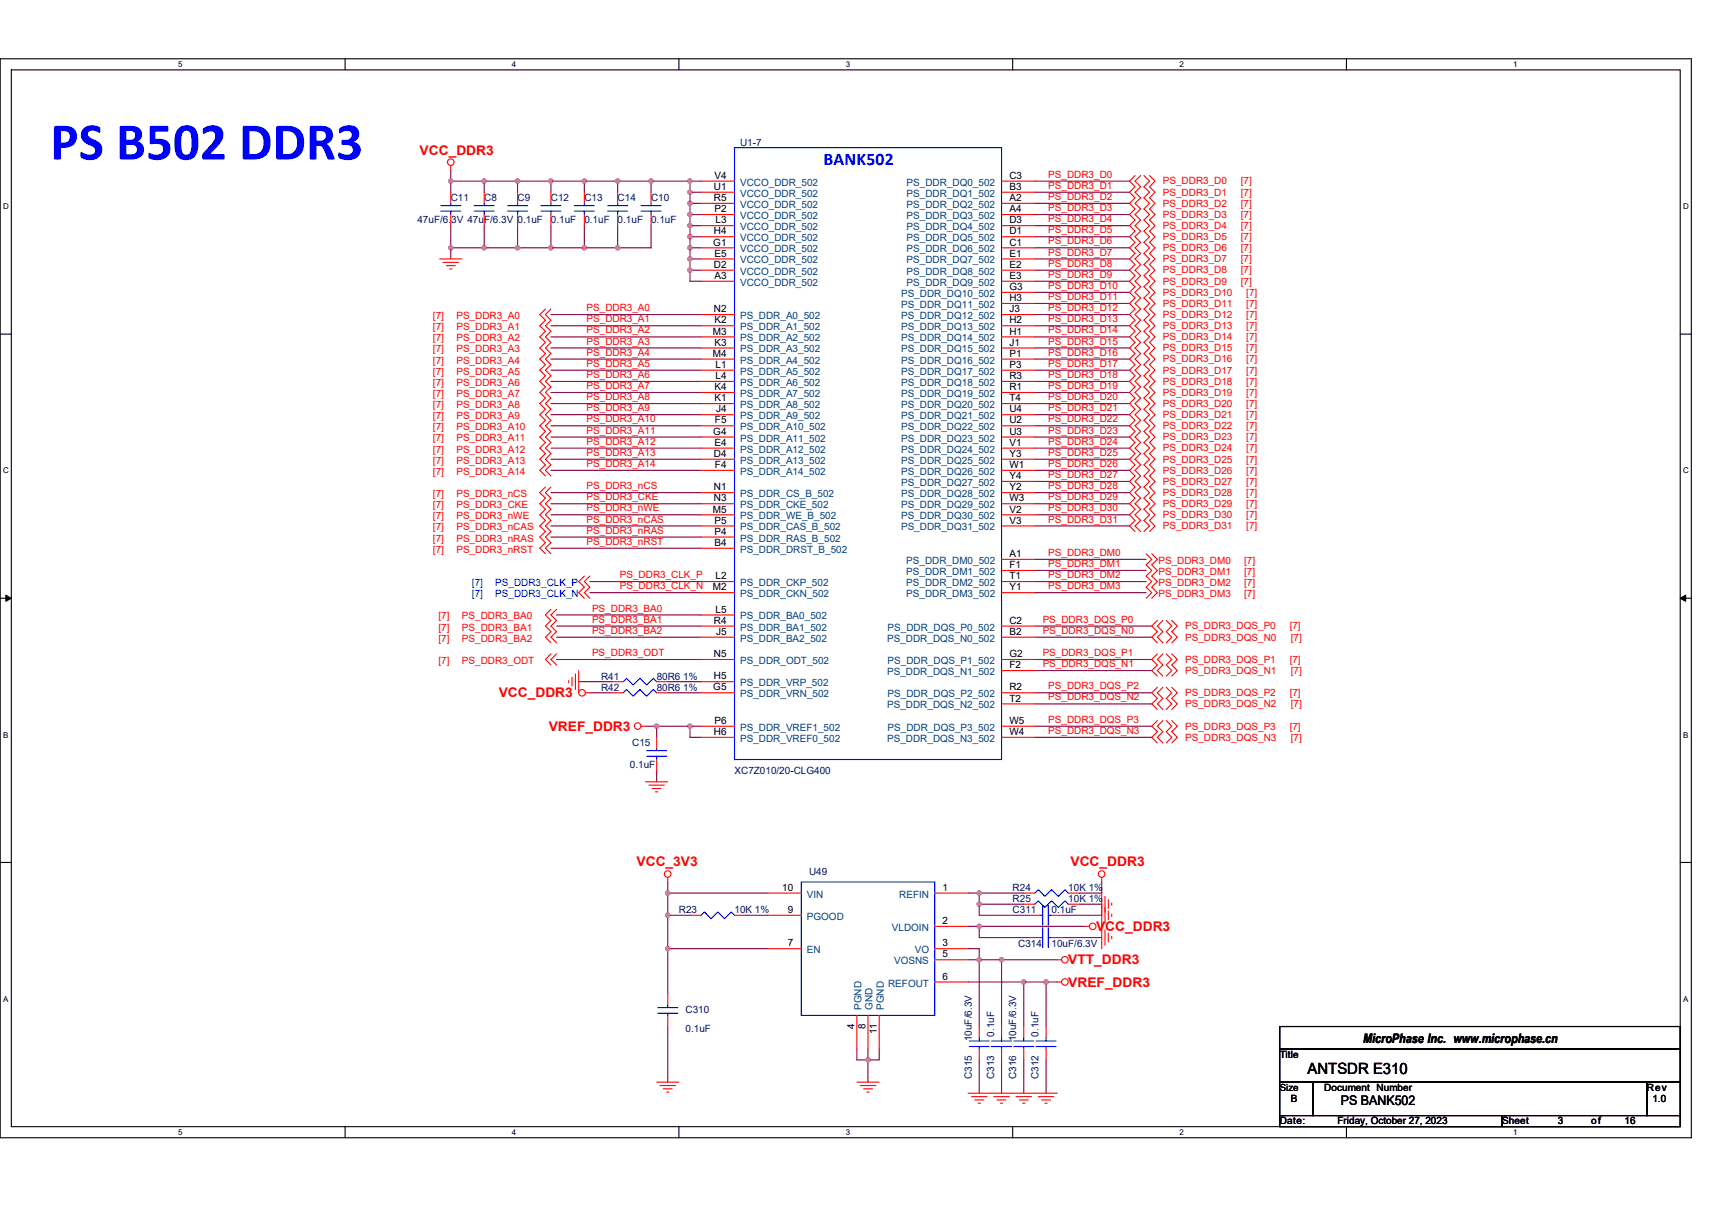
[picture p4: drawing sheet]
<svg xmlns="http://www.w3.org/2000/svg" width="297mm" height="210mm" viewBox="0 0 297 210" stroke-linecap="round" stroke-linejoin="round" font-family="sans-serif">
<defs><g id="words">
<text font-size="9.2" fill="#00f" x="8.7" y="27.7">PS B502 DDR3</text>
<text font-size="3.1" fill="#00f" x="142.9" y="28.6">BANK502</text>
<text font-size="2.7" x="226.9" y="186.3">ANTSDR E310</text>
<g font-size="2.3" fill="#f00">
<text x="72.8" y="26.8">VCC_DDR3</text>
<text x="86.5" y="121">VCC_DDR3</text>
<text x="95.2" y="126.8">VREF_DDR3</text>
<text x="110.4" y="150.4">VCC_3V3</text>
<text x="185.7" y="150.4">VCC_DDR3</text>
<text x="190.2" y="161.6">VCC_DDR3</text>
<text x="185.4" y="167.3">VTT_DDR3</text>
<text x="185.4" y="171.2">VREF_DDR3</text>
</g>
<g font-size="2.3">
<text x="236.5" y="181.1">MicroPhase Inc. www.microphase.cn</text>
<text x="232.6" y="191.8">PS BANK502</text>
</g>
<g font-size="1.7" fill="#000080">
<text x="128.4" y="25.3">U1-7</text>
<text x="78.2" y="34.9">C11</text>
<text x="84" y="34.9">C8</text>
<text x="89.8" y="34.9">C9</text>
<text x="95.6" y="34.9">C12</text>
<text x="101.4" y="34.9">C13</text>
<text x="107.2" y="34.9">C14</text>
<text x="113" y="34.9">C10</text>
<text x="72.4" y="38.8">47uF/6.3V 47uF/6.3V 0.1uF</text>
<text x="95.6" y="38.8">0.1uF</text>
<text x="101.4" y="38.8">0.1uF</text>
<text x="107.2" y="38.8">0.1uF</text>
<text x="113" y="38.8">0.1uF</text>
<text x="104.3" y="117.9">R41</text>
<text x="104.3" y="119.8">R42</text>
<text x="113.9" y="117.9">80R6 1%</text>
<text x="113.9" y="119.8">80R6 1%</text>
<text x="109.7" y="129.5">C15</text>
<text x="109.3" y="133.3">0.1uF</text>
<text x="127.4" y="134.3">XC7Z010/20-CLG400</text>
<text x="140.4" y="151.9">U49</text>
<text x="175.7" y="154.6">R24</text>
<text x="185.4" y="154.6">10K 1%</text>
<text x="117.8" y="158.5">R23</text>
<text x="127.4" y="158.5">10K 1%</text>
<text x="175.7" y="156.5">R25</text>
<text x="175.7" y="158.5">C311</text>
<text x="182.5" y="158.5">0.1uF</text>
<text x="185.4" y="156.5">10K 1%</text>
<text x="176.7" y="164.3">C314</text>
<text x="182.5" y="164.3">10uF/6.3V</text>
<text x="119" y="175.8">C310</text>
<text x="119" y="179.1">0.1uF</text>
<text x="172.5" y="179.9" transform="rotate(-90 172.5 179.9)">0.1uF</text>
<text x="180.2" y="179.9" transform="rotate(-90 180.2 179.9)">0.1uF</text>
<text x="168.6" y="180.7" transform="rotate(-90 168.6 180.7)">10uF/6.3V</text>
<text x="176.3" y="180.7" transform="rotate(-90 176.3 180.7)">10uF/6.3V</text>
<text x="168.6" y="187.2" transform="rotate(-90 168.6 187.2)">C315</text>
<text x="172.5" y="187.2" transform="rotate(-90 172.5 187.2)">C313</text>
<text x="176.3" y="187.2" transform="rotate(-90 176.3 187.2)">C316</text>
<text x="180.2" y="187.2" transform="rotate(-90 180.2 187.2)">C312</text>
</g>
<g font-size="1.7">
<text x="123.9" y="33">U1</text>
<text x="123.9" y="34.9">R5</text>
<text x="123.9" y="31">V4</text>
<text x="175.1" y="31">C3</text>
<text x="175.1" y="33">B3</text>
<text x="175.1" y="34.9">A2</text>
<text x="123.9" y="40.7">H4</text>
<text x="123.9" y="36.8">P2</text>
<text x="124.1" y="38.8">L3</text>
<text x="175.1" y="36.8">A4</text>
<text x="175.1" y="38.8">D3</text>
<text x="175.1" y="40.7">D1</text>
<text x="123.8" y="42.6">G1</text>
<text x="123.9" y="46.5">D2</text>
<text x="123.9" y="44.5">E5</text>
<text x="175.1" y="42.6">C1</text>
<text x="175.1" y="44.5">E1</text>
<text x="175.1" y="46.5">E2</text>
<text x="123.9" y="48.4">A3</text>
<text x="175.1" y="48.4">E3</text>
<text x="175.1" y="50.3">G3</text>
<text x="175.1" y="52.3">H3</text>
<text x="123.7" y="58.1">M3</text>
<text x="123.9" y="54.2">N2</text>
<text x="123.9" y="56.1">K2</text>
<text x="123.9" y="60">K3</text>
<text x="175.1" y="54.2">J3</text>
<text x="175.1" y="56.1">H2</text>
<text x="175.1" y="58.1">H1</text>
<text x="175.1" y="60">J1</text>
<text x="123.7" y="61.9">M4</text>
<text x="124.1" y="63.8">L1</text>
<text x="124.1" y="65.8">L4</text>
<text x="175.1" y="61.9">P1</text>
<text x="175.1" y="63.8">P3</text>
<text x="175.1" y="65.8">R3</text>
<text x="123.9" y="67.7">K4</text>
<text x="123.9" y="69.6">K1</text>
<text x="124.2" y="71.6">J4</text>
<text x="175.1" y="67.7">R1</text>
<text x="175.1" y="69.6">T4</text>
<text x="175.1" y="71.6">U4</text>
<text x="123.8" y="75.4">G4</text>
<text x="123.9" y="77.4">E4</text>
<text x="124.1" y="73.5">F5</text>
<text x="175.1" y="73.5">U2</text>
<text x="175.1" y="75.4">U3</text>
<text x="175.1" y="77.4">V1</text>
<text x="123.9" y="79.3">D4</text>
<text x="124.1" y="81.2">F4</text>
<text x="175.1" y="79.3">Y3</text>
<text x="175.1" y="81.2">W1</text>
<text x="175.1" y="83.1">Y4</text>
<text x="123.7" y="88.9">M5</text>
<text x="123.9" y="85.1">N1</text>
<text x="123.9" y="87">N3</text>
<text x="175.1" y="88.9">V2</text>
<text x="175.1" y="85.1">Y2</text>
<text x="175.1" y="87">W3</text>
<text x="123.9" y="90.9">P5</text>
<text x="123.9" y="92.8">P4</text>
<text x="123.9" y="94.7">B4</text>
<text x="175.1" y="90.9">V3</text>
<text x="124.1" y="100.5">L2</text>
<text x="175.1" y="96.7">A1</text>
<text x="175.1" y="98.6">F1</text>
<text x="175.1" y="100.5">T1</text>
<text x="123.7" y="102.4">M2</text>
<text x="124.1" y="106.3">L5</text>
<text x="175.1" y="102.4">Y1</text>
<text x="123.9" y="108.2">R4</text>
<text x="124.2" y="110.2">J5</text>
<text x="175.1" y="108.2">C2</text>
<text x="175.1" y="110.2">B2</text>
<text x="123.8" y="119.8">G5</text>
<text x="123.9" y="117.9">H5</text>
<text x="123.9" y="114">N5</text>
<text x="175.1" y="114">G2</text>
<text x="175.1" y="119.8">R2</text>
<text x="175.1" y="116">F2</text>
<text x="123.9" y="125.6">P6</text>
<text x="175.1" y="125.6">W5</text>
<text x="175.1" y="121.8">T2</text>
<text x="123.9" y="127.6">H6</text>
<text x="175.1" y="127.6">W4</text>
<text x="135.7" y="154.6">10</text>
<text x="163.6" y="154.6">1</text>
<text x="136.7" y="158.4">9</text>
<text x="163.6" y="160.4">2</text>
<text x="136.7" y="164.2">7</text>
<text x="163.6" y="166.2">5</text>
<text x="163.6" y="164.2">3</text>
<text x="163.6" y="170">6</text>
<text x="148.3" y="178.5" transform="rotate(-90 148.3 178.5)">4</text>
<text x="150.2" y="178.5" transform="rotate(-90 150.2 178.5)">8</text>
<text x="152.1" y="179.5" transform="rotate(-90 152.1 179.5)">11</text>
<text x="222" y="183.6">Title</text>
<text x="222" y="189.3">Size</text>
<text x="224" y="191.3">B</text>
<text x="229.8" y="189.3">Document Number</text>
<text x="285.7" y="189.3">Rev</text>
<text x="286.7" y="191.3">1.0</text>
<text x="222" y="195.1">Date:</text>
<text x="232.1" y="195.1">Friday, October 27, 2023</text>
<text x="260.6" y="195.1">Sheet</text>
<text x="270.3" y="195.1">3</text>
<text x="276.1" y="195.1">of</text>
<text x="281.9" y="195.1">16</text>
</g>
<g font-size="1.7" fill="#004080">
<text x="128.4" y="32.2">VCCO_DDR_502</text>
<text x="128.4" y="34.1">VCCO_DDR_502</text>
<text x="157.3" y="32.2">PS_DDR_DQ0_502</text>
<text x="157.3" y="34.1">PS_DDR_DQ1_502</text>
<text x="128.4" y="36.1">VCCO_DDR_502</text>
<text x="128.4" y="38">VCCO_DDR_502</text>
<text x="128.4" y="39.9">VCCO_DDR_502</text>
<text x="128.4" y="41.9">VCCO_DDR_502</text>
<text x="157.3" y="36.1">PS_DDR_DQ2_502</text>
<text x="157.3" y="38">PS_DDR_DQ3_502</text>
<text x="157.3" y="39.9">PS_DDR_DQ4_502</text>
<text x="157.3" y="41.9">PS_DDR_DQ5_502</text>
<text x="128.4" y="43.8">VCCO_DDR_502</text>
<text x="128.4" y="45.7">VCCO_DDR_502</text>
<text x="128.4" y="47.7">VCCO_DDR_502</text>
<text x="157.3" y="43.8">PS_DDR_DQ6_502</text>
<text x="157.3" y="45.7">PS_DDR_DQ7_502</text>
<text x="157.3" y="47.7">PS_DDR_DQ8_502</text>
<text x="128.4" y="49.6">VCCO_DDR_502</text>
<text x="156.3" y="51.5">PS_DDR_DQ10_502</text>
<text x="156.3" y="53.4">PS_DDR_DQ11_502</text>
<text x="157.3" y="49.6">PS_DDR_DQ9_502</text>
<text x="128.4" y="55.4">PS_DDR_A0_502</text>
<text x="128.4" y="57.3">PS_DDR_A1_502</text>
<text x="128.4" y="59.2">PS_DDR_A2_502</text>
<text x="156.3" y="55.4">PS_DDR_DQ12_502</text>
<text x="156.3" y="57.3">PS_DDR_DQ13_502</text>
<text x="156.3" y="59.2">PS_DDR_DQ14_502</text>
<text x="128.4" y="61.2">PS_DDR_A3_502</text>
<text x="128.4" y="63.1">PS_DDR_A4_502</text>
<text x="128.4" y="65">PS_DDR_A5_502</text>
<text x="156.3" y="61.2">PS_DDR_DQ15_502</text>
<text x="156.3" y="63.1">PS_DDR_DQ16_502</text>
<text x="156.3" y="65">PS_DDR_DQ17_502</text>
<text x="128.4" y="67">PS_DDR_A6_502</text>
<text x="128.4" y="68.9">PS_DDR_A7_502</text>
<text x="128.4" y="70.8">PS_DDR_A8_502</text>
<text x="156.3" y="67">PS_DDR_DQ18_502</text>
<text x="156.3" y="68.9">PS_DDR_DQ19_502</text>
<text x="156.3" y="70.8">PS_DDR_DQ20_502</text>
<text x="128.4" y="72.7">PS_DDR_A9_502</text>
<text x="128.4" y="74.7">PS_DDR_A10_502</text>
<text x="128.4" y="76.6">PS_DDR_A11_502</text>
<text x="156.3" y="72.7">PS_DDR_DQ21_502</text>
<text x="156.3" y="74.7">PS_DDR_DQ22_502</text>
<text x="156.3" y="76.6">PS_DDR_DQ23_502</text>
<text x="128.4" y="78.5">PS_DDR_A12_502</text>
<text x="128.4" y="80.5">PS_DDR_A13_502</text>
<text x="128.4" y="82.4">PS_DDR_A14_502</text>
<text x="156.3" y="78.5">PS_DDR_DQ24_502</text>
<text x="156.3" y="80.5">PS_DDR_DQ25_502</text>
<text x="156.3" y="82.4">PS_DDR_DQ26_502</text>
<text x="128.4" y="86.3">PS_DDR_CS_B_502</text>
<text x="128.4" y="88.2">PS_DDR_CKE_502</text>
<text x="156.3" y="84.3">PS_DDR_DQ27_502</text>
<text x="156.3" y="86.3">PS_DDR_DQ28_502</text>
<text x="156.3" y="88.2">PS_DDR_DQ29_502</text>
<text x="128.4" y="90.1">PS_DDR_WE_B_502</text>
<text x="128.4" y="92.1">PS_DDR_CAS_B_502</text>
<text x="128.4" y="94">PS_DDR_RAS_B_502</text>
<text x="128.4" y="95.9">PS_DDR_DRST_B_502</text>
<text x="156.3" y="90.1">PS_DDR_DQ30_502</text>
<text x="156.3" y="92.1">PS_DDR_DQ31_502</text>
<text x="128.4" y="101.7">PS_DDR_CKP_502</text>
<text x="157.2" y="97.9">PS_DDR_DM0_502</text>
<text x="157.2" y="99.8">PS_DDR_DM1_502</text>
<text x="157.2" y="101.7">PS_DDR_DM2_502</text>
<text x="128.4" y="103.6">PS_DDR_CKN_502</text>
<text x="128.4" y="107.5">PS_DDR_BA0_502</text>
<text x="157.2" y="103.6">PS_DDR_DM3_502</text>
<text x="128.4" y="111.4">PS_DDR_BA2_502</text>
<text x="128.4" y="109.4">PS_DDR_BA1_502</text>
<text x="153.9" y="111.4">PS_DDR_DQS_N0_502</text>
<text x="154" y="109.4">PS_DDR_DQS_P0_502</text>
<text x="128.4" y="119.1">PS_DDR_VRP_502</text>
<text x="128.4" y="115.2">PS_DDR_ODT_502</text>
<text x="153.9" y="117.2">PS_DDR_DQS_N1_502</text>
<text x="154" y="115.2">PS_DDR_DQS_P1_502</text>
<text x="128.4" y="121">PS_DDR_VRN_502</text>
<text x="153.9" y="122.9">PS_DDR_DQS_N2_502</text>
<text x="154" y="121">PS_DDR_DQS_P2_502</text>
<text x="128.4" y="126.8">PS_DDR_VREF1_502</text>
<text x="128.4" y="128.7">PS_DDR_VREF0_502</text>
<text x="153.9" y="128.7">PS_DDR_DQS_N3_502</text>
<text x="154" y="126.8">PS_DDR_DQS_P3_502</text>
<text x="140" y="155.8">VIN</text>
<text x="156" y="155.8">REFIN</text>
<text x="140" y="159.6">PGOOD</text>
<text x="154.7" y="161.5">VLDOIN</text>
<text x="140" y="165.4">EN</text>
<text x="155.1" y="167.3">VOSNS</text>
<text x="158.7" y="165.4">VO</text>
<text x="154.1" y="171.2">REFOUT</text>
<text x="149.5" y="175.2" transform="rotate(-90 149.5 175.2)">PGND</text>
<text x="151.4" y="175.2" transform="rotate(-90 151.4 175.2)">GND</text>
<text x="153.3" y="175.2" transform="rotate(-90 153.3 175.2)">PGND</text>
</g>
<g font-size="1.7" fill="#f00">
<text x="181.9" y="32.8">PS_DDR3_D1</text>
<text x="181.9" y="30.8">PS_DDR3_D0</text>
<text x="181.9" y="34.7">PS_DDR3_D2</text>
<text x="201.8" y="32">PS_DDR3_D0</text>
<text x="201.8" y="34">PS_DDR3_D1</text>
<text x="201.8" y="35.9">PS_DDR3_D2</text>
<text x="215.3" y="32">[7]</text>
<text x="215.3" y="34">[7]</text>
<text x="215.3" y="35.9">[7]</text>
<text x="181.9" y="40.5">PS_DDR3_D5</text>
<text x="181.9" y="38.6">PS_DDR3_D4</text>
<text x="181.9" y="36.6">PS_DDR3_D3</text>
<text x="201.8" y="37.8">PS_DDR3_D3</text>
<text x="201.8" y="41.7">PS_DDR3_D5</text>
<text x="201.8" y="39.7">PS_DDR3_D4</text>
<text x="215.3" y="37.8">[7]</text>
<text x="215.3" y="41.7">[7]</text>
<text x="215.3" y="39.7">[7]</text>
<text x="181.9" y="46.3">PS_DDR3_D8</text>
<text x="181.9" y="44.3">PS_DDR3_D7</text>
<text x="181.9" y="42.4">PS_DDR3_D6</text>
<text x="201.8" y="45.5">PS_DDR3_D7</text>
<text x="201.8" y="43.6">PS_DDR3_D6</text>
<text x="201.8" y="47.5">PS_DDR3_D8</text>
<text x="215.3" y="45.5">[7]</text>
<text x="215.3" y="43.6">[7]</text>
<text x="215.3" y="47.5">[7]</text>
<text x="101.8" y="54">PS_DDR3_A0</text>
<text x="181.9" y="54">PS_DDR3_D12</text>
<text x="181.9" y="52.1">PS_DDR3_D11</text>
<text x="181.9" y="50.1">PS_DDR3_D10</text>
<text x="181.9" y="48.2">PS_DDR3_D9</text>
<text x="201.8" y="49.4">PS_DDR3_D9</text>
<text x="201.8" y="53.3">PS_DDR3_D11</text>
<text x="201.8" y="51.3">PS_DDR3_D10</text>
<text x="215.3" y="49.4">[7]</text>
<text x="216.2" y="53.3">[7]</text>
<text x="216.2" y="51.3">[7]</text>
<text x="75.1" y="55.4">[7]</text>
<text x="75.1" y="57.3">[7]</text>
<text x="75.1" y="59.2">[7]</text>
<text x="79.2" y="55.4">PS_DDR3_A0</text>
<text x="79.2" y="57.3">PS_DDR3_A1</text>
<text x="79.2" y="59.2">PS_DDR3_A2</text>
<text x="101.8" y="55.9">PS_DDR3_A1</text>
<text x="101.8" y="57.9">PS_DDR3_A2</text>
<text x="101.8" y="59.8">PS_DDR3_A3</text>
<text x="181.9" y="59.8">PS_DDR3_D15</text>
<text x="181.9" y="57.9">PS_DDR3_D14</text>
<text x="181.9" y="55.9">PS_DDR3_D13</text>
<text x="201.8" y="57.1">PS_DDR3_D13</text>
<text x="201.8" y="55.2">PS_DDR3_D12</text>
<text x="201.8" y="59">PS_DDR3_D14</text>
<text x="216.2" y="57.1">[7]</text>
<text x="216.2" y="55.2">[7]</text>
<text x="216.2" y="59">[7]</text>
<text x="75.1" y="61.2">[7]</text>
<text x="75.1" y="63.1">[7]</text>
<text x="75.1" y="65">[7]</text>
<text x="79.2" y="61.2">PS_DDR3_A3</text>
<text x="79.2" y="63.1">PS_DDR3_A4</text>
<text x="79.2" y="65">PS_DDR3_A5</text>
<text x="101.8" y="61.7">PS_DDR3_A4</text>
<text x="101.8" y="63.6">PS_DDR3_A5</text>
<text x="101.8" y="65.6">PS_DDR3_A6</text>
<text x="181.9" y="63.6">PS_DDR3_D17</text>
<text x="181.9" y="61.7">PS_DDR3_D16</text>
<text x="181.9" y="65.6">PS_DDR3_D18</text>
<text x="201.8" y="61">PS_DDR3_D15</text>
<text x="201.8" y="64.8">PS_DDR3_D17</text>
<text x="201.8" y="62.9">PS_DDR3_D16</text>
<text x="216.2" y="61">[7]</text>
<text x="216.2" y="64.8">[7]</text>
<text x="216.2" y="62.9">[7]</text>
<text x="75.1" y="67">[7]</text>
<text x="75.1" y="68.9">[7]</text>
<text x="75.1" y="70.8">[7]</text>
<text x="79.2" y="67">PS_DDR3_A6</text>
<text x="79.2" y="68.9">PS_DDR3_A7</text>
<text x="79.2" y="70.8">PS_DDR3_A8</text>
<text x="101.8" y="67.5">PS_DDR3_A7</text>
<text x="101.8" y="69.4">PS_DDR3_A8</text>
<text x="101.8" y="71.4">PS_DDR3_A9</text>
<text x="181.9" y="67.5">PS_DDR3_D19</text>
<text x="181.9" y="69.4">PS_DDR3_D20</text>
<text x="181.9" y="71.4">PS_DDR3_D21</text>
<text x="201.8" y="66.8">PS_DDR3_D18</text>
<text x="201.8" y="70.6">PS_DDR3_D20</text>
<text x="201.8" y="68.7">PS_DDR3_D19</text>
<text x="216.2" y="66.8">[7]</text>
<text x="216.2" y="70.6">[7]</text>
<text x="216.2" y="68.7">[7]</text>
<text x="75.1" y="72.7">[7]</text>
<text x="75.1" y="74.7">[7]</text>
<text x="75.1" y="76.6">[7]</text>
<text x="79.2" y="72.7">PS_DDR3_A9</text>
<text x="79.2" y="74.7">PS_DDR3_A10</text>
<text x="79.2" y="76.6">PS_DDR3_A11</text>
<text x="101.8" y="73.3">PS_DDR3_A10</text>
<text x="101.8" y="75.2">PS_DDR3_A11</text>
<text x="101.8" y="77.2">PS_DDR3_A12</text>
<text x="181.9" y="75.2">PS_DDR3_D23</text>
<text x="181.9" y="77.2">PS_DDR3_D24</text>
<text x="181.9" y="73.3">PS_DDR3_D22</text>
<text x="201.8" y="72.6">PS_DDR3_D21</text>
<text x="201.8" y="76.4">PS_DDR3_D23</text>
<text x="201.8" y="74.5">PS_DDR3_D22</text>
<text x="216.2" y="72.6">[7]</text>
<text x="216.2" y="76.4">[7]</text>
<text x="216.2" y="74.5">[7]</text>
<text x="75.1" y="78.5">[7]</text>
<text x="75.1" y="80.5">[7]</text>
<text x="75.1" y="82.4">[7]</text>
<text x="79.2" y="78.5">PS_DDR3_A12</text>
<text x="79.2" y="80.5">PS_DDR3_A13</text>
<text x="79.2" y="82.4">PS_DDR3_A14</text>
<text x="101.8" y="79.1">PS_DDR3_A13</text>
<text x="101.8" y="81">PS_DDR3_A14</text>
<text x="181.9" y="79.1">PS_DDR3_D25</text>
<text x="181.9" y="81">PS_DDR3_D26</text>
<text x="181.9" y="83">PS_DDR3_D27</text>
<text x="201.8" y="78.3">PS_DDR3_D24</text>
<text x="201.8" y="82.2">PS_DDR3_D26</text>
<text x="201.8" y="80.3">PS_DDR3_D25</text>
<text x="216.2" y="78.3">[7]</text>
<text x="216.2" y="82.2">[7]</text>
<text x="216.2" y="80.3">[7]</text>
<text x="75.1" y="86.3">[7]</text>
<text x="75.1" y="88.2">[7]</text>
<text x="79.2" y="86.3">PS_DDR3_nCS</text>
<text x="79.2" y="88.2">PS_DDR3_CKE</text>
<text x="101.8" y="84.9">PS_DDR3_nCS</text>
<text x="101.8" y="86.8">PS_DDR3_CKE</text>
<text x="101.8" y="88.8">PS_DDR3_nWE</text>
<text x="181.9" y="84.9">PS_DDR3_D28</text>
<text x="181.9" y="86.8">PS_DDR3_D29</text>
<text x="181.9" y="88.8">PS_DDR3_D30</text>
<text x="201.8" y="84.1">PS_DDR3_D27</text>
<text x="201.8" y="89.9">PS_DDR3_D30</text>
<text x="201.8" y="88">PS_DDR3_D29</text>
<text x="201.8" y="86.1">PS_DDR3_D28</text>
<text x="216.2" y="84.1">[7]</text>
<text x="216.2" y="89.9">[7]</text>
<text x="216.2" y="88">[7]</text>
<text x="216.2" y="86.1">[7]</text>
<text x="75.1" y="95.9">[7]</text>
<text x="75.1" y="94">[7]</text>
<text x="75.1" y="92.1">[7]</text>
<text x="75.1" y="90.1">[7]</text>
<text x="79.2" y="95.9">PS_DDR3_nRST</text>
<text x="79.2" y="94">PS_DDR3_nRAS</text>
<text x="79.2" y="92.1">PS_DDR3_nCAS</text>
<text x="79.2" y="90.1">PS_DDR3_nWE</text>
<text x="101.8" y="94.6">PS_DDR3_nRST</text>
<text x="101.8" y="90.7">PS_DDR3_nCAS</text>
<text x="101.8" y="92.6">PS_DDR3_nRAS</text>
<text x="181.9" y="90.7">PS_DDR3_D31</text>
<text x="201.8" y="91.9">PS_DDR3_D31</text>
<text x="216.2" y="91.9">[7]</text>
<text x="107.5" y="100.3">PS_DDR3_CLK_P</text>
<text x="181.9" y="96.5">PS_DDR3_DM0</text>
<text x="181.9" y="98.4">PS_DDR3_DM1</text>
<text x="181.9" y="100.3">PS_DDR3_DM2</text>
<text x="201" y="97.8">PS_DDR3_DM0</text>
<text x="201" y="99.8">PS_DDR3_DM1</text>
<text x="201" y="101.7">PS_DDR3_DM2</text>
<text x="215.9" y="97.8">[7]</text>
<text x="215.9" y="99.8">[7]</text>
<text x="215.9" y="101.7">[7]</text>
<text x="76.1" y="107.5">[7]</text>
<text x="80.2" y="107.5">PS_DDR3_BA0</text>
<text x="102.7" y="106.1">PS_DDR3_BA0</text>
<text x="107.5" y="102.3">PS_DDR3_CLK_N</text>
<text x="181.9" y="102.3">PS_DDR3_DM3</text>
<text x="201" y="103.6">PS_DDR3_DM3</text>
<text x="215.9" y="103.6">[7]</text>
<text x="76.1" y="109.4">[7]</text>
<text x="76.1" y="111.4">[7]</text>
<text x="80.2" y="109.4">PS_DDR3_BA1</text>
<text x="80.2" y="111.4">PS_DDR3_BA2</text>
<text x="102.7" y="108.1">PS_DDR3_BA1</text>
<text x="102.7" y="110">PS_DDR3_BA2</text>
<text x="102.7" y="113.9">PS_DDR3_ODT</text>
<text x="180.9" y="113.9">PS_DDR3_DQS_P1</text>
<text x="180.9" y="110">PS_DDR3_DQS_N0</text>
<text x="180.9" y="108.1">PS_DDR3_DQS_P0</text>
<text x="205.6" y="111.2">PS_DDR3_DQS_N0</text>
<text x="205.6" y="109.2">PS_DDR3_DQS_P0</text>
<text x="223.8" y="109.2">[7]</text>
<text x="224" y="111.2">[7]</text>
<text x="76.1" y="115.2">[7]</text>
<text x="80.2" y="115.2">PS_DDR3_ODT</text>
<text x="180.9" y="115.8">PS_DDR3_DQS_N1</text>
<text x="181.9" y="119.6">PS_DDR3_DQS_P2</text>
<text x="205.6" y="115">PS_DDR3_DQS_P1</text>
<text x="205.6" y="116.9">PS_DDR3_DQS_N1</text>
<text x="223.8" y="115">[7]</text>
<text x="224" y="116.9">[7]</text>
<text x="181.9" y="125.4">PS_DDR3_DQS_P3</text>
<text x="181.9" y="121.6">PS_DDR3_DQS_N2</text>
<text x="205.6" y="122.7">PS_DDR3_DQS_N2</text>
<text x="205.6" y="120.8">PS_DDR3_DQS_P2</text>
<text x="223.8" y="120.8">[7]</text>
<text x="224" y="122.7">[7]</text>
<text x="181.9" y="127.4">PS_DDR3_DQS_N3</text>
<text x="205.6" y="126.6">PS_DDR3_DQS_P3</text>
<text x="205.6" y="128.5">PS_DDR3_DQS_N3</text>
<text x="223.8" y="126.6">[7]</text>
<text x="224" y="128.5">[7]</text>
</g>
<g font-size="1.7" fill="#00f">
<text x="81.9" y="101.7">[7]</text>
<text x="85.9" y="101.7">PS_DDR3_CLK_P</text>
<text x="81.9" y="103.6">[7]</text>
<text x="85.9" y="103.6">PS_DDR3_CLK_N</text>
</g>
<g font-size="1.4">
<text x="30.9" y="11.7">5</text>
<text x="88.8" y="11.7">4</text>
<text x="146.7" y="11.7">3</text>
<text x="204.7" y="11.7">2</text>
<text x="262.6" y="11.7">1</text>
<text x=".5" y="36.3">D</text>
<text x="292" y="36.3">D</text>
<text x=".5" y="82.1">C</text>
<text x="292" y="82.1">C</text>
<text x=".5" y="128">B</text>
<text x="292" y="128">B</text>
<text x=".5" y="173.8">A</text>
<text x="292" y="173.8">A</text>
<text x="30.9" y="197">5</text>
<text x="88.8" y="197">4</text>
<text x="146.7" y="197">3</text>
<text x="204.7" y="197">2</text>
<text x="262.6" y="197">1</text>
</g>
</g></defs>
<path d="M0 10.2h293.5v187.2h-293.5zM2 12.1h289.5v183.4h-289.5z" fill="none" stroke="#000" stroke-width=".19"/>
<g fill="#fff">
<path d="M30.9 10.4h.8v1.6h-.8z"/>
<path d="M30.9 195.7h.8v1.6h-.8z"/>
</g>
<path d="M59.9 10.2v1.9M59.9 195.5v1.9" fill="none" stroke="#000" stroke-width=".19"/>
<g fill="#fff">
<path d="M88.8 10.4h.8v1.6h-.8z"/>
<path d="M88.8 195.7h.8v1.6h-.8z"/>
</g>
<path d="M117.8 10.2v1.9M117.8 195.5v1.9" fill="none" stroke="#000" stroke-width=".19"/>
<g fill="#fff">
<path d="M146.7 10.4h.8v1.6h-.8z"/>
<path d="M146.7 195.7h.8v1.6h-.8z"/>
</g>
<path d="M175.7 10.2v1.9M175.7 195.5v1.9" fill="none" stroke="#000" stroke-width=".19"/>
<g fill="#fff">
<path d="M204.7 10.4h.7v1.6h-.7z"/>
<path d="M204.7 195.7h.7v1.6h-.7z"/>
</g>
<path d="M233.6 10.2v1.9M233.6 195.5v1.9" fill="none" stroke="#000" stroke-width=".19"/>
<g fill="#fff">
<path d="M262.6 10.4h.7v1.6h-.7z"/>
<path d="M262.6 195.7h.7v1.6h-.7z"/>
<path d="M.5 35.1h1v1.5h-1z"/>
<path d="M292 35.1h1v1.5h-1z"/>
<path d="M.5 80.9h1v1.5h-1z"/>
<path d="M292 80.9h1v1.5h-1z"/>
</g>
<path d="M0 58h2M291.5 58h2" fill="none" stroke="#000" stroke-width=".19"/>
<g fill="#fff">
<path d="M.5 126.7h.9v1.6h-.9z"/>
<path d="M292 126.7h.9v1.6h-.9z"/>
</g>
<path d="M0 103.8h2M291.5 103.8h2" fill="none" stroke="#000" stroke-width=".19"/>
<path d="M1 103.3l1 .5-1 .6zM291.5 103.8l1-.5v1.1z" fill="#000" stroke="#000" stroke-width=".17"/>
<g fill="#fff">
<path d="M.5 172.6h.9v1.5h-.9z"/>
<path d="M292 172.6h.9v1.5h-.9z"/>
</g>
<path d="M0 149.7h2M291.5 149.7h2M222 178.1h69.5v3.9h-69.5zM222 182h69.5v5.8h-69.5zM222 187.8h5.8v5.8h-5.8zM222 193.6h38.6v1.9h-38.6zM227.8 187.8h57.9v5.8h-57.9zM260.6 193.6h30.9v1.9h-30.9zM285.7 187.8h5.8v5.8h-5.8z" fill="none" stroke="#000" stroke-width=".19"/>
<g fill="none" stroke="#800040" stroke-width=".19">
<path d="M78.2 29.5v1.9M78.2 39.2v3.8M78.2 31.4v2M78.2 31.4h5.8M84 31.4v2M84 39.2v3.8M84 31.4h5.8M89.8 31.4h5.8M89.8 39.2v3.8M89.8 31.4v2M95.6 39.2v3.8M95.6 31.4v2"/>
<path d="M95.6 31.4h5.8v2M101.4 39.2v3.8M101.4 31.4h5.8M107.2 39.2v3.8M107.2 31.4v2M107.2 31.4h5.8v2M113 39.2v3.8h-5.8M113 31.4h6.7M119.7 31.4v2M119.7 31.4h1.9M119.7 39.2h1.9M119.7 37.2h1.9"/>
<path d="M119.7 35.3h1.9M119.7 33.4h1.9M119.7 39.2v1.9M119.7 37.2v2M119.7 35.3v1.9M119.7 33.4v1.9M179.6 33.4h16.4M179.6 31.4h16.4M179.6 39.2h16.4M179.6 37.2h16.4M179.6 35.3h16.4M78.2 43v1.9"/>
<path d="M78.2 43h5.8M84 43h5.8M89.8 43h5.8M95.6 43h5.8M95.6 54.6h26M95.6 56.5h26M95.6 58.5h26M101.4 43h5.8M119.7 46.9h1.9M119.7 44.9h1.9M119.7 43h1.9M119.7 41.1h1.9"/>
<path d="M119.7 44.9v2M119.7 43v1.9M119.7 41.1v1.9M119.7 46.9v1.9h1.9M179.6 58.5h16.4M179.6 56.5h16.4M179.6 54.6h16.4M179.6 52.7h16.4M179.6 50.7h16.4M179.6 48.8h16.4M179.6 46.9h16.4M179.6 44.9h16.4"/>
<path d="M179.6 43h16.4M179.6 41.1h16.4M95.6 60.4h26M95.6 62.3h26M95.6 64.2h26M95.6 66.2h26M95.6 68.1h26M95.6 70h26M95.6 72h26M95.6 73.9h26M95.6 75.8h26M95.6 77.8h26"/>
<path d="M95.6 79.7h26M179.6 60.4h16.4M179.6 64.2h16.4M179.6 62.3h16.4M179.6 75.8h16.4M179.6 77.8h16.4M179.6 79.7h16.4M179.6 66.2h16.4M179.6 68.1h16.4M179.6 70h16.4M179.6 72h16.4M179.6 73.9h16.4"/>
<path d="M95.6 95.1h26M95.6 85.5h26M95.6 87.4h26M95.6 89.3h26M95.6 91.3h26M95.6 81.6h26M95.6 93.2h26M179.6 97.1h19.3M179.6 99h19.3M179.6 85.5h16.4M179.6 87.4h16.4M179.6 89.3h16.4"/>
<path d="M179.6 91.3h16.4M179.6 81.6h16.4M179.6 83.5h16.4M96.6 106.7h25M96.6 108.6h25M96.6 110.6h25M96.6 114.4h25M100.4 118.3h5.8M102.3 100.9h19.3M102.3 102.8h19.3M115.9 118.3h5.7M179.6 116.4h20.2"/>
<path d="M179.6 114.4h20.2M179.6 110.6h20.2M179.6 108.6h20.2M179.6 102.8h19.3M179.6 100.9h19.3M102.3 120.2h3.9M112 126h1.9M113.9 133.8v1.9M113.9 126v2M113.9 126h5.8M115.9 120.2h5.7M119.7 126h1.9"/>
<path d="M119.7 126v2h1.9M179.6 126h20.2M179.6 128h20.2M179.6 122.2h20.2M179.6 120.2h20.2M115.9 153.1v1.9M115.9 155v9.6M115.9 155h17.3M115.9 158.8h3.8M129.4 158.8h3.8M168 155h1.9M169.9 155v1.9"/>
<path d="M169.9 156.9v1.9h8.7M169.9 156.9h7.7M169.9 155h7.7M184.4 158.8h6.8M187.3 156.9h3.9M191.2 153.1v1.9h-3.9M115.9 178.1v9.7M115.9 164.6v7.8M115.9 164.6h17.3M168 170.4h9.6M168 166.6h1.9M168 164.6h1.9v2"/>
<path d="M168 160.8h1.9M169.9 166.6h3.9M169.9 166.6v11.5M169.9 160.8v1.9h8.7M169.9 160.8h18.4M173.8 166.6h9.6M173.8 166.6v11.5M177.6 170.4h3.9M177.6 170.4v7.7M181.5 170.4h1.9M181.5 170.4v7.7M184.4 162.7h6.8"/>
<path d="M148.7 182v1.9h1.9v3.9M150.6 182v1.9h1.9v-1.9M169.9 183.9v5.8M173.8 183.9v5.8M177.6 183.9v5.8M181.5 183.9v5.8"/>
</g>
<g fill="#f0f" stroke="#f0f" stroke-width=".19">
<circle cx="119.7" cy="126" r=".38"/>
<circle cx="113.9" cy="126" r=".38"/>
<circle cx="84" cy="31.4" r=".38"/>
<circle cx="78.2" cy="31.4" r=".38"/>
<circle cx="84" cy="43" r=".38"/>
<circle cx="78.2" cy="43" r=".38"/>
<circle cx="89.8" cy="31.4" r=".38"/>
<circle cx="119.7" cy="33.3" r=".38"/>
<circle cx="119.7" cy="31.4" r=".38"/>
<circle cx="119.7" cy="46.9" r=".38"/>
<circle cx="119.7" cy="44.9" r=".38"/>
<circle cx="119.7" cy="43" r=".38"/>
<circle cx="119.7" cy="41.1" r=".38"/>
<circle cx="119.7" cy="39.1" r=".38"/>
<circle cx="119.7" cy="37.2" r=".38"/>
<circle cx="119.7" cy="35.3" r=".38"/>
<circle cx="101.4" cy="43" r=".38"/>
<circle cx="95.6" cy="31.4" r=".38"/>
<circle cx="101.4" cy="31.4" r=".38"/>
<circle cx="112.9" cy="31.4" r=".38"/>
<circle cx="107.2" cy="31.4" r=".38"/>
<circle cx="95.6" cy="43" r=".38"/>
<circle cx="89.8" cy="43" r=".38"/>
<circle cx="107.2" cy="43" r=".38"/>
<circle cx="150.6" cy="183.9" r=".38"/>
<circle cx="115.8" cy="164.6" r=".38"/>
<circle cx="115.8" cy="158.8" r=".38"/>
<circle cx="115.8" cy="155" r=".38"/>
<circle cx="169.9" cy="156.9" r=".38"/>
<circle cx="169.9" cy="155" r=".38"/>
<circle cx="169.9" cy="160.8" r=".38"/>
<circle cx="181.5" cy="170.4" r=".38"/>
<circle cx="177.6" cy="170.4" r=".38"/>
<circle cx="173.8" cy="166.5" r=".38"/>
<circle cx="169.9" cy="166.5" r=".38"/>
</g>
<g fill="none" stroke="#f00" stroke-width=".19">
<path d="M78.2 28.7v.8M78.2 33.4v1.9M78.2 37.2v2M84 33.4v1.9M84 37.2v2M89.8 33.4v1.9M89.8 37.2v2M95.6 33.4v1.9M95.6 37.2v2M101.4 33.4v1.9M101.4 37.2v2M107.2 33.4v1.9"/>
<path d="M107.2 37.2v2M113 33.4v1.9M113 37.2v2M121.6 31.4h5.8M121.6 33.4h5.8M121.6 35.3h5.8M121.6 37.2h5.8M121.6 39.2h5.8M173.8 31.4h5.8M173.8 33.4h5.8M173.8 35.3h5.8M173.8 37.2h5.8"/>
<path d="M173.8 39.2h5.8M196.9 30.5l-.9 .9 .9 1-.9 1 .9 .9-.9 1 .9 1-.9 .9 .9 1-.9 1 .9 .9-.9 1 .9 1-.9 .9 .9 1-.9 .9 .9 1-.9 1 .9 .9-.9 1 .9 1-.9 .9 .9 1-.9 1 .9 .9-.9 1 .9 1-.9 .9 .9 1-.9 1 .9 .9-.9 1 .9 1-.9 .9 .9 1-.9 .9 .9 1-.9 1 .9 .9-.9 1 .9 1-.9 .9 .9 1-.9 1 .9 .9-.9 1 .9 1-.9 .9 .9 1-.9 1 .9 .9-.9 1 .9 1-.9 .9 .9 1-.9 .9 .9 1-.9 1 .9 .9-.9 1 .9 1-.9 .9 .9 1-.9 1 .9 .9M197.9 30.5l-1 .9 1 1-1 1 1 .9-1 1 1 1-1 .9 1 1-1 1 1 .9-1 1 1 1-1 .9 1 1-1 .9 1 1-1 1 1 .9-1 1 1 1-1 .9 1 1-1 1 1 .9-1 1 1 1-1 .9 1 1-1 1 1 .9-1 1 1 1-1 .9 1 1-1 .9 1 1-1 1 1 .9-1 1 1 1-1 .9 1 1-1 1 1 .9-1 1 1 1-1 .9 1 1-1 1 1 .9-1 1 1 1-1 .9 1 1-1 .9 1 1-1 1 1 .9-1 1 1 1-1 .9 1 1-1 1 1 .9M198.5 30.5l1 .9-1 1 1 1-1 .9 1 1-1 1 1 .9-1 1 1 1-1 .9 1 1-1 1 1 .9-1 1 1 .9-1 1 1 1-1 .9 1 1-1 1 1 .9-1 1 1 1-1 .9 1 1-1 1 1 .9-1 1 1 1-1 .9 1 1-1 1 1 .9-1 1 1 .9-1 1 1 1-1 .9 1 1-1 1 1 .9-1 1 1 1-1 .9 1 1-1 1 1 .9-1 1 1 1-1 .9 1 1-1 1 1 .9-1 1 1 .9-1 1 1 1-1 .9 1 1-1 1 1 .9-1 1 1 1-1 .9M199.5 30.5l.9 .9-.9 1 .9 1-.9 .9 .9 1-.9 1 .9 .9-.9 1 .9 1-.9 .9 .9 1-.9 1 .9 .9-.9 1 .9 .9-.9 1 .9 1-.9 .9 .9 1-.9 1 .9 .9-.9 1 .9 1-.9 .9 .9 1-.9 1 .9 .9-.9 1 .9 1-.9 .9 .9 1-.9 1 .9 .9-.9 1 .9 .9-.9 1 .9 1-.9 .9 .9 1-.9 1 .9 .9-.9 1 .9 1-.9 .9 .9 1-.9 1 .9 .9-.9 1 .9 1-.9 .9 .9 1-.9 1 .9 .9-.9 1 .9 .9-.9 1 .9 1-.9 .9 .9 1-.9 1 .9 .9-.9 1 .9 1-.9 .9M76.3 44.9h3.9M76.9 45.5h2.7M77.4 46.1h1.6M78 46.7h.4M94.6 53.6l-.9 1 .9 1-.9 .9 .9 1-.9 1 .9 .9-.9 1 .9 1-.9 .9 .9 1-.9 .9 .9 1-.9 1 .9 .9-.9 1 .9 1-.9 .9 .9 1-.9 1 .9 .9-.9 1 .9 1-.9 .9 .9 1-.9 1 .9 .9-.9 1 .9 1-.9 .9 .9 1M95.6 53.6l-1 1 1 1-1 .9 1 1-1 1 1 .9-1 1 1 1-1 .9 1 1-1 .9 1 1-1 1 1 .9-1 1 1 1-1 .9 1 1-1 1 1 .9-1 1 1 1-1 .9 1 1-1 1 1 .9-1 1 1 1-1 .9 1 1M121.6 54.6h5.8"/>
<path d="M121.6 56.5h5.8M121.6 58.5h5.8M121.6 41.1h5.8M121.6 43h5.8M121.6 44.9h5.8M121.6 46.9h5.8M121.6 48.8h5.8M173.8 41.1h5.8M173.8 43h5.8M173.8 44.9h5.8M173.8 46.9h5.8M173.8 48.8h5.8"/>
<path d="M173.8 50.7h5.8M173.8 52.7h5.8M173.8 54.6h5.8M173.8 56.5h5.8M173.8 58.5h5.8M121.6 60.4h5.8M121.6 62.3h5.8M121.6 64.2h5.8M121.6 66.2h5.8M121.6 68.1h5.8M121.6 70h5.8M121.6 72h5.8"/>
<path d="M121.6 73.9h5.8M121.6 75.8h5.8M121.6 77.8h5.8M121.6 79.7h5.8M173.8 60.4h5.8M173.8 62.3h5.8M173.8 64.2h5.8M173.8 66.2h5.8M173.8 68.1h5.8M173.8 70h5.8M173.8 72h5.8M173.8 73.9h5.8"/>
<path d="M173.8 75.8h5.8M173.8 77.8h5.8M173.8 79.7h5.8M94.6 84.5l-.9 1 .9 .9-.9 1 .9 1-.9 .9 .9 1-.9 1 .9 .9-.9 1 .9 1-.9 .9 .9 1M95.6 84.5l-1 1 1 .9-1 1 1 1-1 .9 1 1-1 1 1 .9-1 1 1 1-1 .9 1 1M101.4 100l-1 .9 1 1-1 .9 1 1M102.3 100l-.9 .9 .9 1-.9 .9 .9 1M121.6 85.5h5.8M121.6 87.4h5.8M121.6 89.3h5.8M121.6 91.3h5.8M121.6 93.2h5.8"/>
<path d="M121.6 95.1h5.8M121.6 81.6h5.8M173.8 97.1h5.8M173.8 99h5.8M173.8 81.6h5.8M173.8 83.5h5.8M173.8 89.3h5.8M173.8 85.5h5.8M173.8 91.3h5.8M173.8 87.4h5.8M198.9 96.1l.9 1-.9 .9 .9 1-.9 1 .9 .9-.9 1 .9 .9-.9 1M199.8 96.1l1 1-1 .9 1 1-1 1 1 .9-1 1 1 .9-1 1"/>
<path d="M95.6 105.7l-1 1 1 1-1 .9 1 1-1 1 1 .9M95.6 113.5l-1 .9 1 1M96.6 105.7l-1 1 1 1-1 .9 1 1-1 1 1 .9M96.6 113.5l-1 .9 1 1M98.7 118.1v.4M99.2 117.5v1.6M99.8 116.9v2.8M100.4 116.4v3.8M106.2 118.3h1.9M113.9 118.3h2M121.6 118.3h5.8M121.6 100.9h5.8"/>
<path d="M121.6 102.8h5.8M121.6 110.6h5.8M121.6 108.6h5.8M121.6 106.7h5.8M121.6 114.4h5.8M173.8 108.6h5.8M173.8 110.6h5.8M173.8 114.4h5.8M173.8 116.4h5.8M173.8 100.9h5.8M173.8 102.8h5.8M200.8 107.7l-1 .9 1 1-1 1 1 .9"/>
<path d="M200.8 113.5l-1 .9 1 1-1 1 1 .9M200.8 119.3l-1 .9 1 1-1 1 1 .9M201.8 107.7l-1 .9 1 1-1 1 1 .9M201.8 113.5l-1 .9 1 1-1 1 1 .9M201.8 119.3l-1 .9 1 1-1 1 1 .9M202.4 107.7l.9 .9-.9 1 .9 1-.9 .9M202.4 113.5l.9 .9-.9 1 .9 1-.9 .9M202.4 119.3l.9 .9-.9 1 .9 1-.9 .9M203.3 107.7l1 .9-1 1 1 1-1 .9M203.3 113.5l1 .9-1 1 1 1-1 .9M203.3 119.3l1 .9-1 1 1 1-1 .9M101.6 120.2h.7"/>
<path d="M106.2 120.2h1.9M111.2 126h.8M112 135.7h3.9M112.6 136.2h2.7M113.2 136.8h1.5M113.7 137.4h.4M113.9 128v1.9M113.9 131.8v2M113.9 120.2h2M121.6 120.2h5.8M121.6 126h5.8M121.6 128h5.8"/>
<path d="M173.8 120.2h5.8M173.8 122.2h5.8M173.8 128h5.8M173.8 126h5.8M200.8 125.1l-1 .9 1 1-1 1 1 .9M201.8 125.1l-1 .9 1 1-1 1 1 .9M202.4 125.1l.9 .9-.9 1 .9 1-.9 .9M203.3 125.1l1 .9-1 1 1 1-1 .9M115.9 152.3v.8M119.7 158.8h1.9M127.4 158.8h2M133.2 158.8h5.8"/>
<path d="M133.2 155h5.8M162.2 155h5.8M177.6 155h2M177.6 156.9h2M178.6 158.8h1.9M182.5 158.8h1.9M185.4 155h1.9M185.4 156.9h1.9M191.2 155v3.8M191.2 156.9v7.7M191.2 152.3v.8M191.7 155.6v2.7"/>
<path d="M191.7 157.5v2.7M192.3 156.1v1.6M192.3 158.1v1.5M192.9 156.7v.4M192.9 158.6v.4M115.9 176.2v1.9M115.9 172.4v1.9M133.2 164.6h5.8M148.7 176.2v5.8M150.6 176.2v5.8M152.5 176.2v5.8M162.2 160.8h5.8"/>
<path d="M162.2 164.6h5.8M162.2 166.6h5.8M162.2 170.4h5.8M169.9 178.1v2M173.8 178.1v2M177.6 178.1v2M178.6 162.7h1.9M181.5 178.1v2M182.5 162.7h1.9M183.4 166.6h.8M183.4 170.4h.8M188.3 160.8h.7"/>
<path d="M191.7 161.4v2.6M192.3 161.9v1.6M192.9 162.5v.4M113.9 187.8h3.9M114.5 188.4h2.7M115.1 189h1.5M115.7 189.5h.4M148.7 187.8h3.8M149.3 188.4h2.7M149.8 189h1.6M150.4 189.5h.4M168 189.7h15.4"/>
<path d="M168.6 190.3h2.7M169.1 190.9h1.6M169.7 191.5h.4M169.9 182v1.9M172.4 190.3h2.7M173 190.9h1.5M173.6 191.5h.4M173.8 182v1.9M176.3 190.3h2.7M176.9 190.9h1.5M177.4 191.5h.4M177.6 182v1.9"/>
<path d="M180.1 190.3h2.7M180.7 190.9h1.6M181.3 191.5h.4M181.5 182v1.9"/>
<circle cx="78.2" cy="28.1" r=".57"/>
<circle cx="101" cy="120.2" r=".57"/>
<circle cx="110.6" cy="126" r=".57"/>
<circle cx="115.8" cy="151.7" r=".57"/>
<circle cx="191.1" cy="151.7" r=".57"/>
<circle cx="184.8" cy="170.4" r=".57"/>
<circle cx="184.8" cy="166.5" r=".57"/>
<circle cx="189.6" cy="160.8" r=".57"/>
</g>
<g fill="none" stroke="#00f" stroke-width=".19">
<path d="M76.5 36.6h3.4M76.5 35.7h3.4M78.2 35.3v.4M78.2 36.6v.6M82.3 36.6h3.4M82.3 35.7h3.4M84 35.3v.4M84 36.6v.6M88.1 36.6h3.4M88.1 35.7h3.4M89.8 35.3v.4M89.8 36.6v.6"/>
<path d="M93.8 36.6h3.5M93.8 35.7h3.5M95.6 35.3v.4M95.6 36.6v.6M99.6 36.6h3.5M99.6 35.7h3.5M101.4 35.3v.4M101.4 36.6v.6M105.4 36.6h3.5M105.4 35.7h3.5M107.2 35.3v.4M107.2 36.6v.6"/>
<path d="M111.2 36.6h3.5M111.2 35.7h3.5M113 35.3v.4M113 36.6v.6M127.4 25.6h46.4v106.2h-46.4zM108.1 118.3l.6-.6 1.2 1.2 1.1-1.2 1.2 1.2 1.1-1.2 .6 .6M108.1 120.2l.6-.5 1.2 1.1 1.1-1.1 1.2 1.1 1.1-1.1 .6 .5M112.2 131.2h3.5M112.2 130.3h3.5M113.9 129.9v.4M113.9 131.2v.6M121.6 158.8l.6-.5 1.2 1.1 1.1-1.1 1.2 1.1 1.2-1.1 .5 .5"/>
<path d="M139 153.1h23.2v23.1h-23.2zM179.6 155l.5-.6 1.2 1.2 1.2-1.2 1.1 1.2 1.2-1.2 .6 .6M179.6 156.9l.5-.6 1.2 1.2 1.2-1.2 1.1 1.2 1.2-1.2 .6 .6M180.5 158.8h.4M180.9 157.1v3.5M181.9 158.8h.6M181.9 157.1v3.5M114.1 174.9h3.5M114.1 175.8h3.5M115.9 175.8v.4M115.9 174.3v.6M180.5 162.7h.4"/>
<path d="M180.9 161v3.4M181.9 162.7h.6M181.9 161v3.4M168.2 180.7h3.4M168.2 181.6h3.4M169.9 181.6v.4M169.9 180.1v.6M172 180.7h3.5M172 181.6h3.5M173.8 181.6v.4M173.8 180.1v.6M175.9 180.7h3.5"/>
<path d="M175.9 181.6h3.5M177.6 181.6v.4M177.6 180.1v.6M179.8 180.7h3.4M179.8 181.6h3.4M181.5 181.6v.4M181.5 180.1v.6"/>
</g>
<use href="#words"/>
</svg>
